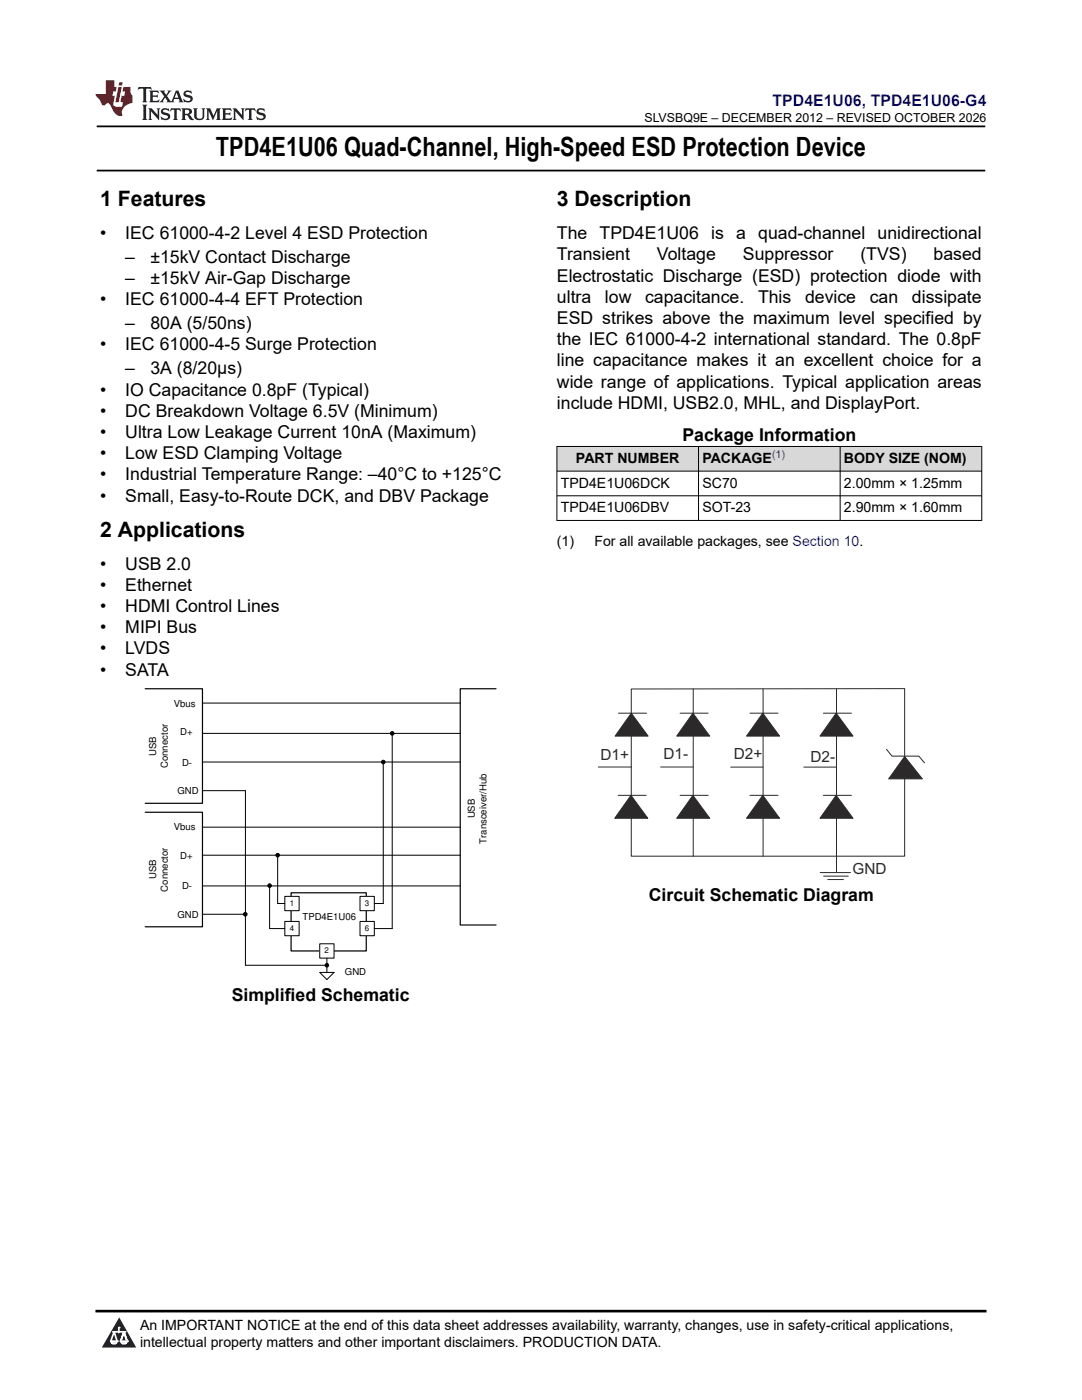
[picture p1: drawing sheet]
<svg xmlns="http://www.w3.org/2000/svg" width="216mm" height="279mm" viewBox="0 0 216 279" stroke-linecap="round" stroke-linejoin="round" font-family="sans-serif">
<defs><g id="words">
<text font-size="5.3" x="43.1" y="31.2">TPD4E1U06 Quad-Channel, High-Speed ESD Protection Device</text>
<g font-size="4.2">
<text x="20" y="41.2">1 Features</text>
<text x="111.1" y="41.2">3 Description</text>
<text x="20" y="107.1">2 Applications</text>
</g>
<g font-size="3.5">
<text x="20" y="47.7">•</text>
<text x="25" y="47.7">IEC 61000-4-2 Level 4 ESD Protection</text>
<text x="111.1" y="47.7">The TPD4E1U06 is a quad-channel unidirectional</text>
<text x="25" y="52.5">–</text>
<text x="30" y="52.5">±15kV Contact Discharge</text>
<text x="111.1" y="52">Transient</text>
<text x="131.1" y="52">Voltage</text>
<text x="148.3" y="52">Suppressor</text>
<text x="171.7" y="52">(TVS)</text>
<text x="186.3" y="52">based</text>
<text x="25" y="56.7">–</text>
<text x="30" y="56.7">±15kV Air-Gap Discharge</text>
<text x="111.1" y="56.2">Electrostatic Discharge (ESD) protection diode with</text>
<text x="20" y="61">•</text>
<text x="25" y="61">IEC 61000-4-4 EFT Protection</text>
<text x="25" y="65.7">–</text>
<text x="30" y="65.7">80A (5/50ns)</text>
<text x="111.1" y="60.4">ultra</text>
<text x="111.1" y="64.7">ESD strikes above the maximum level specified by</text>
<text x="120.7" y="60.4">low</text>
<text x="128.7" y="60.4">capacitance.</text>
<text x="151.3" y="60.4">This</text>
<text x="160.6" y="60.4">device</text>
<text x="173.6" y="60.4">can</text>
<text x="182" y="60.4">dissipate</text>
<text x="20" y="69.9">•</text>
<text x="25" y="69.9">IEC 61000-4-5 Surge Protection</text>
<text x="111.1" y="68.9">the IEC 61000-4-2 international standard. The 0.8pF</text>
<text x="25" y="74.7">–</text>
<text x="30" y="74.7">3A (8/20μs)</text>
<text x="111.1" y="77.4">wide range of applications. Typical application areas</text>
<text x="111.1" y="73.1">line capacitance makes it an excellent choice for a</text>
<text x="20" y="78.9">•</text>
<text x="20" y="83.2">•</text>
<text x="25" y="78.9">IO Capacitance 0.8pF (Typical)</text>
<text x="25" y="83.2">DC Breakdown Voltage 6.5V (Minimum)</text>
<text x="111.1" y="81.6">include HDMI, USB2.0, MHL, and DisplayPort.</text>
<text x="20" y="87.4">•</text>
<text x="25" y="87.4">Ultra Low Leakage Current 10nA (Maximum)</text>
<text x="136.2" y="87.9">Package Information</text>
<text x="20" y="91.6">•</text>
<text x="20" y="95.9">•</text>
<text x="25" y="91.6">Low ESD Clamping Voltage</text>
<text x="25" y="95.9">Industrial Temperature Range: –40°C to +125°C</text>
<text x="20" y="100.1">•</text>
<text x="25" y="100.1">Small, Easy-to-Route DCK, and DBV Package</text>
<text x="20" y="113.7">•</text>
<text x="25" y="113.7">USB 2.0</text>
<text x="20" y="117.9">•</text>
<text x="25" y="117.9">Ethernet</text>
<text x="20" y="122.1">•</text>
<text x="25" y="122.1">HDMI Control Lines</text>
<text x="20" y="126.4">•</text>
<text x="20" y="130.6">•</text>
<text x="25" y="126.4">MIPI Bus</text>
<text x="25" y="130.6">LVDS</text>
<text x="20" y="134.8">•</text>
<text x="25" y="134.8">SATA</text>
<text x="129.5" y="179.9">Circuit Schematic Diagram</text>
<text x="46.2" y="199.8">Simplified Schematic</text>
</g>
<text font-size="3.2" fill="#00f" x="154.1" y="21.1">TPD4E1U06, TPD4E1U06-G4</text>
<g font-size="3.1" fill="#2b292a">
<text x="119.8" y="151.6">D1+</text>
<text x="132.4" y="151.5">D1-</text>
<text x="146.4" y="151.5">D2+</text>
<text x="161.7" y="152">D2-</text>
<text x="170.1" y="174.5">GND</text>
</g>
<g font-size="2.8">
<text x="114.9" y="92.4">PART NUMBER</text>
<text x="140.2" y="92.4">PACKAGE</text>
<text x="168.4" y="92.4">BODY SIZE (NOM)</text>
<text x="111.9" y="97.3">TPD4E1U06DCK</text>
<text x="140.2" y="97.3">SC70</text>
<text x="168.4" y="97.3">2.00mm × 1.25mm</text>
<text x="111.9" y="102.2">TPD4E1U06DBV</text>
<text x="140.2" y="102.2">SOT-23</text>
<text x="168.4" y="102.2">2.90mm × 1.60mm</text>
<text x="111.1" y="109">(1)</text>
<text x="118.6" y="109">For all available packages, see Section 10.</text>
<text x="27.9" y="265.5">An IMPORTANT NOTICE at the end of this data sheet addresses availability, warranty, changes, use in safety-critical applications,</text>
<text x="27.9" y="268.9">intellectual property matters and other important disclaimers. PRODUCTION DATA.</text>
</g>
<text font-size="2.5" x="128.6" y="24.3">SLVSBQ9E – DECEMBER 2012 – REVISED OCTOBER 2026</text>
<text font-size="2.1" fill="#00f" x="154.1" y="91.4">(1)</text>
<g font-size="1.9">
<text x="34.7" y="141">Vbus</text>
<text x="36" y="146.8">D+</text>
<text x="31.2" y="150.8" transform="rotate(-90 31.2 150.8)">USB</text>
<text x="33.5" y="153.3" transform="rotate(-90 33.5 153.3)">Connector</text>
<text x="36.3" y="152.8">D-</text>
<text x="35.4" y="158.5">GND</text>
<text x="34.7" y="165.7">Vbus</text>
<text x="94.8" y="163.3" transform="rotate(-90 94.8 163.3)">USB</text>
<text x="36" y="171.4">D+</text>
<text x="97.1" y="168.4" transform="rotate(-90 97.1 168.4)">Transceiver/Hub</text>
<text x="31.2" y="175.5" transform="rotate(-90 31.2 175.5)">USB</text>
<text x="33.5" y="177.9" transform="rotate(-90 33.5 177.9)">Connector</text>
<text x="36.3" y="177.5">D-</text>
<text x="35.4" y="183.2">GND</text>
<text x="60.4" y="183.6">TPD4E1U06</text>
<text x="68.8" y="194.5">GND</text>
</g>
<g font-size="1.6">
<text x="57.8" y="185.8">4</text>
<text x="57.8" y="180.8">1</text>
<text x="72.8" y="185.8">6</text>
<text x="72.8" y="180.8">3</text>
<text x="64.8" y="190.3">2</text>
</g>
</g></defs>
<path d="M19.3 25.2h177.3M19.3 34h177.3" fill="none" stroke="#000" stroke-width=".35"/>
<g fill="#d8d8d8">
<path d="M111.2 89.2h28.1v4.8h-28.1z" fill-rule="evenodd"/>
<path d="M139.4 89.2h28.2v4.8h-28.2z" fill-rule="evenodd"/>
<path d="M167.7 89.2h28.1v4.8h-28.1z" fill-rule="evenodd"/>
</g>
<path d="M111.1 89.1h84.9M111.1 94h84.9M111.1 98.9h84.9M111.1 89v14.9M139.4 89v14.9M167.6 89v14.9M195.9 89v14.9M111.1 103.9h84.9" fill="none" stroke="#000" stroke-width=".2"/>
<path d="M58.1 178.2h15v11.6h-15z" fill="none" stroke="#000" stroke-width=".24"/>
<path d="M56.8 183.9h2.9v2.8h-2.9z" fill-rule="evenodd" fill="#fff"/>
<path d="M56.8 183.9h2.9v2.8h-2.9z" fill="none" stroke="#000" stroke-width=".2"/>
<path d="M71.8 183.9h2.9v2.8h-2.9z" fill-rule="evenodd" fill="#fff"/>
<path d="M71.8 183.9h2.9v2.8h-2.9z" fill="none" stroke="#000" stroke-width=".2"/>
<path d="M63.8 188.4h2.9v2.8h-2.9z" fill-rule="evenodd" fill="#fff"/>
<g fill="none" stroke="#000" stroke-width=".2">
<path d="M40.4 146.4h51.4M40.4 152.1h51.4M40.4 157.8h8.6v34.8h16.2M40.4 140.3h51.4M78.3 146.4v38.9h-3.6M40.4 165.1h51.4M40.4 170.7h51.4M40.4 176.8h51.4M53.8 176.8v8.5h3M40.4 182.5h8.5M63.8 188.4h2.9v2.8h-2.9zM63.8 194.1h2.9l-1.5 1.4z"/>
<path d="M65.2 191.2v2.9"/>
<circle cx="78.3" cy="146.4" r=".36"/>
<circle cx="53.8" cy="176.7" r=".36"/>
<circle cx="48.9" cy="182.5" r=".36"/>
<circle cx="65.2" cy="192.6" r=".36"/>
</g>
<path d="M29 137.5h11.4v22.8h-11.4M99 137.5h-7.2v47.1h7.2M29 162.1h11.4v22.9h-11.4" fill="none" stroke="#000" stroke-width=".24"/>
<g fill="#000">
<circle cx="78.3" cy="146.4" r=".36"/>
<circle cx="53.8" cy="176.7" r=".36"/>
<circle cx="48.9" cy="182.5" r=".36"/>
<circle cx="65.2" cy="192.6" r=".36"/>
</g>
<path d="M56.8 178.9h2.9v2.8h-2.9z" fill-rule="evenodd" fill="#fff"/>
<path d="M56.8 178.9h2.9v2.8h-2.9z" fill="none" stroke="#000" stroke-width=".2"/>
<path d="M71.8 178.9h2.9v2.8h-2.9z" fill-rule="evenodd" fill="#fff"/>
<g fill="none" stroke="#000" stroke-width=".2">
<path d="M76.5 152.1v28.2h-1.8M55.4 171v9.3h1.4M71.8 178.9h2.9v2.8h-2.9z"/>
<circle cx="76.5" cy="152.1" r=".36"/>
<circle cx="55.4" cy="170.7" r=".36"/>
</g>
<g fill="#000">
<circle cx="76.5" cy="152.1" r=".36"/>
<circle cx="55.4" cy="170.7" r=".36"/>
</g>
<g fill="none" stroke="#2b292a" stroke-width=".2">
<path d="M126 137.5l54.5-.1v33.5h-54.5zM138.3 137.5v33.4M152.3 137.5v33.4M166.9 137.4v36.7M119.4 153.1h6.6M123.4 142.3h5.6M131.8 153.1h6.5M145.8 153.1h6.5M160.4 153.1h6.5M176.9 149.5l1.1 1.4h5.3l1.2 1.3M163.7 174.1h6M164.3 174.8h5"/>
<path d="M165.2 175.5h3.1"/>
</g>
<path d="M126 142.3l3.3 4.6h-6.6z" fill="#2b292a"/>
<path d="M126 142.3l3.3 4.6h-6.6z" fill="none" stroke="#2b292a" stroke-width=".2"/>
<path d="M180.5 151l3.5 4.4h-6.7z" fill="#2b292a"/>
<path d="M135.7 142.3h5.6M180.5 151l3.5 4.4h-6.7z" fill="none" stroke="#2b292a" stroke-width=".2"/>
<path d="M138.3 142.3l3.3 4.6h-6.6z" fill="#2b292a"/>
<path d="M138.3 142.3l3.3 4.6h-6.6zM149.6 142.3h5.6" fill="none" stroke="#2b292a" stroke-width=".2"/>
<path d="M152.2 142.3l3.4 4.6h-6.6z" fill="#2b292a"/>
<path d="M152.2 142.3l3.4 4.6h-6.6zM164.3 142.3h5.6" fill="none" stroke="#2b292a" stroke-width=".2"/>
<path d="M166.8 142.3l3.4 4.6h-6.6z" fill="#2b292a"/>
<path d="M164.3 158.7h5.6M166.8 142.3l3.4 4.6h-6.6z" fill="none" stroke="#2b292a" stroke-width=".2"/>
<path d="M166.8 158.7l3.4 4.6h-6.6z" fill="#2b292a"/>
<path d="M149.6 158.7h5.6M166.8 158.7l3.4 4.6h-6.6z" fill="none" stroke="#2b292a" stroke-width=".2"/>
<path d="M152.2 158.7l3.4 4.6h-6.6z" fill="#2b292a"/>
<path d="M135.7 158.7h5.6M152.2 158.7l3.4 4.6h-6.6z" fill="none" stroke="#2b292a" stroke-width=".2"/>
<path d="M138.3 158.7l3.3 4.6h-6.6z" fill="#2b292a"/>
<path d="M123.3 158.7h5.6M138.3 158.7l3.3 4.6h-6.6z" fill="none" stroke="#2b292a" stroke-width=".2"/>
<path d="M125.9 158.7l3.4 4.6h-6.6z" fill="#2b292a"/>
<path d="M125.9 158.7l3.4 4.6h-6.6z" fill="none" stroke="#2b292a" stroke-width=".2"/>
<path d="M0 0h215.9v23.8h-215.9z" fill-rule="evenodd" fill="#fff"/>
<path d="M27.7 17.4l-.2 .6 .5-.3h.6v.2v2.1l-.2 .4h1l-.2-.4v-2.1v-.2h.5l.5 .3-.1-.6zM29.8 18.1l.2 .4v1.5l-.2 .4h1.9l.1-.6a1.08 1.08 0 0 1-1.3 .2v-.7h.6l.4 .2v-.6l-.4 .2h-.6v-.6l.2-.1a1 1 0 0 1 1 .2l-.1-.5zM31.8 18.1l1 1.1-1 1.2h.9l-.2-.2 .4-.7 .5 .7-.2 .2h1.6l-.2-.2 .1-.4h1l.1 .4-.1 .2h.9l-.2-.3-.8-2h-.5l-1 2.2-.8-1.1 .9-1.1h-.8l.2 .2-.5 .7-.3-.7 .1-.2zM35.2 18.5l.4 1h-.8zM36.8 18.2a.65 .65 0 0 0-.2 .8 .65 .65 0 0 0 .6 .4l.7 .2 .1 .2a.79 .79 0 0 1-.7 .4 .79 .79 0 0 1-.7-.5l.1 .7 .2-.1a.93 .93 0 0 0 1.1 .1 .93 .93 0 0 0 .4-1 1.46 1.46 0 0 0-1.2-.6l-.1-.3a1.09 1.09 0 0 1 1.2 .2l-.2-.6-.1 .1-.6-.2zM28.4 20.9l.2 .4v2.3l-.2 .3h1l-.2-.3v-2.3l.2-.4zM29.6 21.6l.2 .4v1.6l-.2 .3h.8l-.3-.3v-1.4l1.7 1.8v-2l.2-.4h-.8l.2 .2 .1 1.1-1.2-1.3zM32.3 21.8a.65 .65 0 0 0-.2 .7 .65 .65 0 0 0 .7 .4l.6 .2 .1 .2a.79 .79 0 0 1-.7 .4 .79 .79 0 0 1-.7-.5l.1 .7 .2-.1a.93 .93 0 0 0 1.1 .1 .93 .93 0 0 0 .4-.9 1.46 1.46 0 0 0-1.2-.6l-.1-.4a1.09 1.09 0 0 1 1.2 .2l-.2-.6-.1 .1-.6-.1zM34.1 21.6l-.1 .7a.63 .63 0 0 1 .7-.4l.1 1.7-.3 .3h1l-.2-.3v-1.7a.66 .66 0 0 1 .8 .4l-.1-.7zM36.2 21.6l.2 .4v1.6l-.2 .3h.9l-.2-.2v-.7h.5l.1 .2a.79 .79 0 0 0 1.2 .6l-1-.9a.61 .61 0 0 0 .6-.6 .61 .61 0 0 0-.5-.6zM36.9 21.9h.2a.47 .47 0 0 1 .5 .1 .47 .47 0 0 1 .1 .5l-.2 .2h-.6zM38.5 21.6l.2 .2a2.27 2.27 0 0 0 .4 2 1.04 1.04 0 0 0 1.7-.7v-1.3l.2-.2h-.8l.2 .4v1.1a.6 .6 0 0 1-.6 .6 .6 .6 0 0 1-.6-.6v-1.1l.3-.4zM41.1 21.6l.2 .4v1.6l-.2 .3h.7l-.2-.3v-1.5l.9 1.9 .8-1.9v1.5l-.2 .3h1l-.3-.3v-1.6l.3-.4h-.8l-.7 1.5-.7-1.5zM44.3 21.6l.2 .4v1.6l-.2 .3h1.9l.1-.5a1.09 1.09 0 0 1-1.3 .1v-.6h.6l.4 .1v-.6l-.4 .2h-.6v-.6l.2-.1a1.01 1.01 0 0 1 1 .3l-.1-.6zM46.4 21.6l.3 .4v1.6l-.3 .3h.8l-.2-.3v-1.4l1.6 1.8v-2l.2-.4h-.7l.2 .2v1.1l-1.2-1.3zM49 21.6l-.1 .7a.63 .63 0 0 1 .8-.4v1.7l-.3 .3h1l-.2-.3v-1.7a.66 .66 0 0 1 .8 .4l-.1-.7zM51.4 21.8a.65 .65 0 0 0-.2 .7 .65 .65 0 0 0 .6 .4l.6 .2 .2 .2a.79 .79 0 0 1-.8 .4 .79 .79 0 0 1-.6-.5l.1 .7 .2-.1a.93 .93 0 0 0 1 .1 .93 .93 0 0 0 .5-.9 1.46 1.46 0 0 0-1.3-.6l-.1-.4a1.09 1.09 0 0 1 1.3 .2l-.2-.6-.2 .1-.5-.1z" fill="#231f20"/>
<path d="M21.1 16v2.8h-2.1l.1 .3 .9 1a.95 .95 0 0 0 .9 .9 .59 .59 0 0 1 .6-.4 .59 .59 0 0 1 .5 .4l.4 .8a1.59 1.59 0 0 0 2.1 1.3 1.61 1.61 0 0 1 1-2.2l1-.4-.1-1.5a1.59 1.59 0 0 1-.4-1.6h-1.4l-.2 .9h.5l-.1 .8h-.5l-.2 1v.2l.4 .1-.2 .9h-.6a.73 .73 0 0 1-1.1-.7l.3-1.5h-.5l.2-.8h.5l.2-.9h-.5v-1.4zM23.6 17.4l-.6 3h.7l.6-3zM23.8 16.4l-.1 .7h.7l.1-.7z" fill="#ed1c24"/>
<path d="M0 261.4h215.9v18h-215.9z" fill-rule="evenodd" fill="#fff"/>
<path d="M23.8 262.9l3.4 6h-6.9z" fill="#231f20"/>
<path d="M22.1 267.7h1.3l-.4 .5h-.3a.55 .55 0 0 1-.6-.5z" fill-rule="evenodd" fill="#fff"/>
<path d="M22.1 267.7h1.3l-.4 .5h-.3a.55 .55 0 0 1-.6-.5z" fill="none" stroke="#231f20" stroke-width=".34"/>
<path d="M22.1 267.7h1.3l-.4 .5h-.5zM23.7 265.9h.1M23.7 264.9v1z" fill="none" stroke="#fff" stroke-width=".34"/>
<circle cx="23.7" cy="264.9" r=".17" fill="#fff"/>
<path d="M22.6 265.8h.1M22.6 265.8h2.3z" fill="none" stroke="#fff" stroke-width=".34"/>
<circle cx="24.9" cy="265.8" r=".17" fill="#fff"/>
<path d="M24 267.7h.1" fill="none" stroke="#fff" stroke-width=".34"/>
<path d="M24.7 265.8l-.7 1.9z" fill="#fff"/>
<path d="M24.7 265.8l-.7 1.9z" fill="none" stroke="#fff" stroke-width=".34"/>
<path d="M24.7 265.8l.7 1.9z" fill="#fff"/>
<path d="M24.7 265.8l.7 1.9zM25.3 267.7h.1" fill="none" stroke="#fff" stroke-width=".34"/>
<circle cx="22.1" cy="267.7" r=".17" fill="#fff"/>
<path d="M22.8 265.8l-.7 1.9zM22.8 265.8l.6 1.9z" fill="none" stroke="#fff" stroke-width=".34"/>
<circle cx="23.4" cy="267.7" r=".17" fill="#fff"/>
<path d="M24.1 267.7h1.3a.65 .65 0 0 1-.6 .5 .65 .65 0 0 1-.7-.5z" fill-rule="evenodd" fill="#fff"/>
<path d="M24.1 267.7h1.3a.65 .65 0 0 1-.6 .5 .65 .65 0 0 1-.7-.5z" fill="none" stroke="#231f20" stroke-width=".34"/>
<path d="M24 267.7h.1M24.1 267.7h1.3l-.4 .5h-.5z" fill="none" stroke="#fff" stroke-width=".34"/>
<circle cx="25.4" cy="267.7" r=".17" fill="#fff"/>
<path d="M19 261.7h177.8" fill="none" stroke="#000" stroke-width=".53"/>
<use href="#words"/>
</svg>
